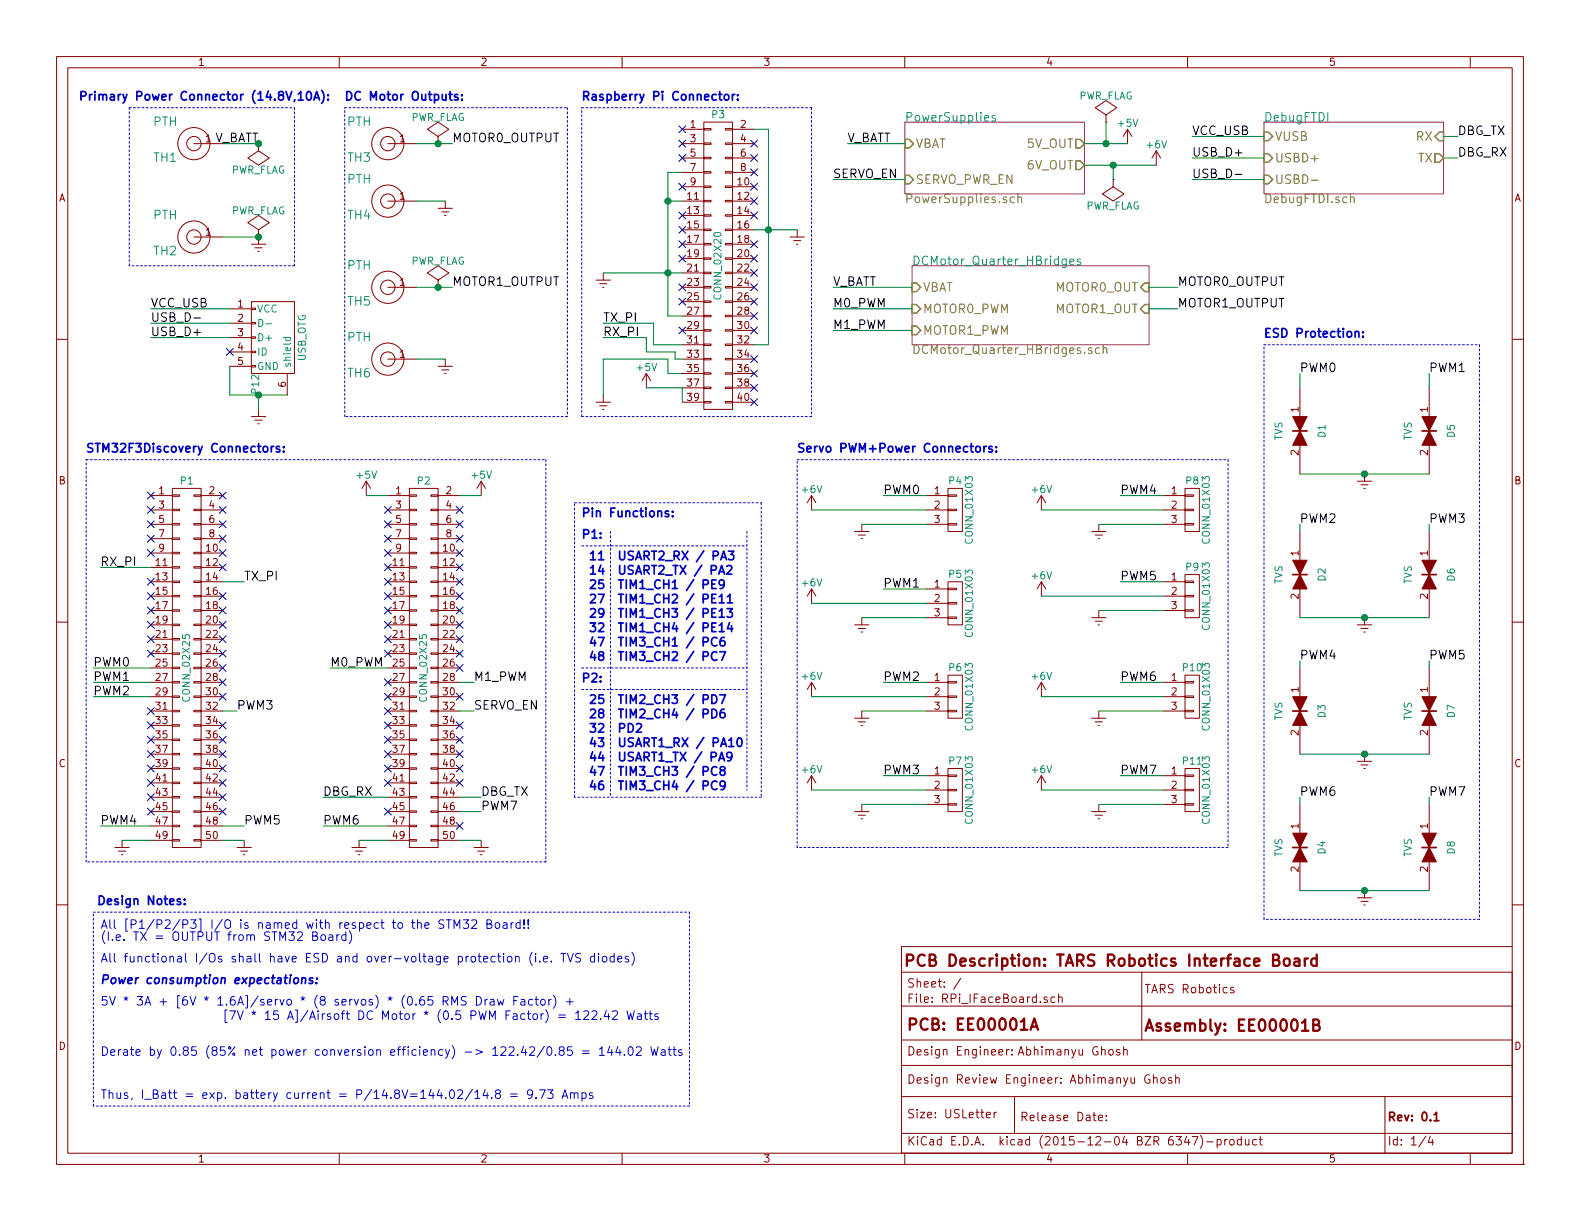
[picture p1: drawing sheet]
<svg xmlns="http://www.w3.org/2000/svg" width="279mm" height="216mm" viewBox="0 0 279 216" stroke-linecap="round" stroke-linejoin="round" font-family="sans-serif">
<defs><g id="words">
<g font-size="2.8" fill="#840000">
<text x="159.9" y="170.9">PCB Description: TARS Robotics Interface Board</text>
<text x="160.4" y="182.2">PCB: EE00001A</text>
<text x="202.4" y="182.4">Assembly: EE00001B</text>
</g>
<g font-size="2.1" fill="#0000c2">
<text x="14" y="17.8">Primary Power Connector (14.8V,10A):</text>
<text x="61" y="17.8">DC Motor Outputs:</text>
<text x="102.9" y="17.8">Raspberry Pi Connector:</text>
<text x="223.5" y="59.7">ESD Protection:</text>
<text x="15.2" y="80">STM32F3Discovery Connectors:</text>
<text x="141" y="80">Servo PWM+Power Connectors:</text>
<text x="102.9" y="91.4">Pin Functions:</text>
<text x="102.9" y="95.2">P1:</text>
<text x="104.1" y="99.1">11</text>
<text x="104.1" y="101.6">14</text>
<text x="109.2" y="99.1">USART2_RX / PA3</text>
<text x="109.2" y="101.6">USART2_TX / PA2</text>
<text x="104.1" y="104.1">25</text>
<text x="104.1" y="106.7">27</text>
<text x="109.2" y="104.1">TIM1_CH1 / PE9</text>
<text x="109.2" y="106.7">TIM1_CH2 / PE11</text>
<text x="104.1" y="109.2">29</text>
<text x="104.1" y="111.8">32</text>
<text x="109.2" y="109.2">TIM1_CH3 / PE13</text>
<text x="109.2" y="111.8">TIM1_CH4 / PE14</text>
<text x="104.1" y="114.3">47</text>
<text x="104.1" y="116.8">48</text>
<text x="109.2" y="114.3">TIM3_CH1 / PC6</text>
<text x="109.2" y="116.8">TIM3_CH2 / PC7</text>
<text x="102.9" y="120.6">P2:</text>
<text x="104.1" y="124.5">25</text>
<text x="109.2" y="124.5">TIM2_CH3 / PD7</text>
<text x="104.1" y="127">28</text>
<text x="104.1" y="129.5">32</text>
<text x="109.2" y="127">TIM2_CH4 / PD6</text>
<text x="109.2" y="129.5">PD2</text>
<text x="104.1" y="137.2">47</text>
<text x="104.1" y="132.1">43</text>
<text x="104.1" y="134.6">44</text>
<text x="109.2" y="137.2">TIM3_CH3 / PC8</text>
<text x="109.2" y="132.1">USART1_RX / PA10</text>
<text x="109.2" y="134.6">USART1_TX / PA9</text>
<text x="104.1" y="139.7">46</text>
<text x="109.2" y="139.7">TIM3_CH4 / PC9</text>
<text x="18.7" y="160">Design Notes:</text>
<text x="17.8" y="164.2">All [P1/P2/P3] I/O is named with respect to the STM32 Board!!</text>
<text x="17.8" y="166.4">(I.e. TX = OUTPUT from STM32 Board)</text>
<text x="17.8" y="170.2">All functional I/Os shall have ESD and over-voltage protection (i.e. TVS diodes)</text>
<text x="17.8" y="174">Power consumption expectations:</text>
<text x="17.8" y="177.8">5V * 3A + [6V * 1.6A]/servo * (8 servos) * (0.65 RMS Draw Factor) +</text>
<text x="39.4" y="180.3">[7V * 15 A]/Airsoft DC Motor * (0.5 PWM Factor) = 122.42 Watts</text>
<text x="17.8" y="186.7">Derate by 0.85 (85% net power conversion efficiency) -&gt; 122.42/0.85 = 144.02 Watts</text>
<text x="17.8" y="194.3">Thus, I_Batt = exp. battery current = P/14.8V=144.02/14.8 = 9.73 Amps</text>
</g>
<g font-size="2.1" fill="#008484">
<text x="27.1" y="22.3">PTH</text>
<text x="61.4" y="22.3">PTH</text>
<text x="160" y="21.5">PowerSupplies</text>
<text x="223.5" y="21.5">DebugFTDI</text>
<text x="27.2" y="28.6">TH1</text>
<text x="61.5" y="28.6">TH3</text>
<text x="61.4" y="32.4">PTH</text>
<text x="27.1" y="38.8">PTH</text>
<text x="61.5" y="38.8">TH4</text>
<text x="27.2" y="45.1">TH2</text>
<text x="61.4" y="47.7">PTH</text>
<text x="161.3" y="46.9">DCMotor_Quarter_HBridges</text>
<text x="61.5" y="54">TH5</text>
<text x="61.4" y="60.4">PTH</text>
<text x="61.5" y="66.7">TH6</text>
</g>
<g font-size="2.1">
<text x="210.8" y="23.9">VCC_USB</text>
<text x="257.8" y="23.9">DBG_TX</text>
<text x="80" y="25.1">MOTOR0_OUTPUT</text>
<text x="149.9" y="25.1">V_BATT</text>
<text x="210.8" y="27.7">USB_D+</text>
<text x="257.8" y="27.7">DBG_RX</text>
<text x="147.3" y="31.5">SERVO_EN</text>
<text x="210.8" y="31.5">USB_D-</text>
<text x="80" y="50.5">MOTOR1_OUTPUT</text>
<text x="147.3" y="50.5">V_BATT</text>
<text x="208.3" y="50.5">MOTOR0_OUTPUT</text>
<text x="26.7" y="54.4">VCC_USB</text>
<text x="26.7" y="59.4">USB_D+</text>
<text x="26.7" y="56.9">USB_D-</text>
<text x="106.7" y="59.4">RX_PI</text>
<text x="106.7" y="56.9">TX_PI</text>
<text x="147.3" y="54.4">M0_PWM</text>
<text x="147.3" y="58.2">M1_PWM</text>
<text x="208.3" y="54.4">MOTOR1_OUTPUT</text>
<text x="229.9" y="65.8">PWM0</text>
<text x="252.7" y="65.8">PWM1</text>
<text x="156.2" y="87.4">PWM0</text>
<text x="198.1" y="87.4">PWM4</text>
<text x="229.9" y="92.5">PWM2</text>
<text x="252.7" y="92.5">PWM3</text>
<text x="17.8" y="100.1">RX_PI</text>
<text x="43.2" y="102.6">TX_PI</text>
<text x="156.2" y="103.9">PWM1</text>
<text x="198.1" y="102.6">PWM5</text>
<text x="16.5" y="117.9">PWM0</text>
<text x="58.4" y="117.9">M0_PWM</text>
<text x="229.9" y="116.6">PWM4</text>
<text x="252.7" y="116.6">PWM5</text>
<text x="16.5" y="120.4">PWM1</text>
<text x="16.5" y="122.9">PWM2</text>
<text x="41.9" y="125.5">PWM3</text>
<text x="83.8" y="125.5">SERVO_EN</text>
<text x="83.8" y="120.4">M1_PWM</text>
<text x="156.2" y="120.4">PWM2</text>
<text x="198.1" y="120.4">PWM6</text>
<text x="156.2" y="136.9">PWM3</text>
<text x="198.1" y="136.9">PWM7</text>
<text x="57.1" y="140.7">DBG_RX</text>
<text x="85.1" y="143.3">PWM7</text>
<text x="85.1" y="140.7">DBG_TX</text>
<text x="229.9" y="140.7">PWM6</text>
<text x="252.7" y="140.7">PWM7</text>
<text x="17.8" y="145.8">PWM4</text>
<text x="43.2" y="145.8">PWM5</text>
<text x="57.1" y="145.8">PWM6</text>
</g>
<g font-size="2.1" fill="#840000">
<text x="37.5" y="25.1">V_BATT</text>
<text x="160.4" y="177.3">File: RPi_IFaceBoard.sch</text>
<text x="160.4" y="174.6">Sheet: /</text>
<text x="202.4" y="175.6">TARS Robotics</text>
<text x="160.4" y="186.6">Design Engineer:</text>
<text x="160.4" y="191.6">Design Review Engineer: Abhimanyu Ghosh</text>
<text x="179.9" y="186.6">Abhimanyu Ghosh</text>
<text x="160.4" y="197.7">Size: USLetter</text>
<text x="160.4" y="202.5">KiCad E.D.A. kicad (2015-12-04 BZR 6347)-product</text>
<text x="180.4" y="198.2">Release Date:</text>
<text x="245.4" y="198.2">Rev: 0.1</text>
<text x="245.4" y="202.5">Id: 1/4</text>
</g>
<g font-size="2.1" fill="#848400">
<text x="162" y="26.2">VBAT</text>
<text x="181.6" y="26.2">5V_OUT</text>
<text x="181.6" y="30">6V_OUT</text>
<text x="225.5" y="24.9">VUSB</text>
<text x="225.5" y="28.7">USBD+</text>
<text x="250.4" y="24.9">RX</text>
<text x="250.6" y="28.7">TX</text>
<text x="160" y="35.9">PowerSupplies.sch</text>
<text x="162" y="32.5">SERVO_PWR_EN</text>
<text x="223.5" y="35.9">DebugFTDI.sch</text>
<text x="225.5" y="32.5">USBD-</text>
<text x="163.2" y="51.6">VBAT</text>
<text x="186.5" y="51.6">MOTOR0_OUT</text>
<text x="163.2" y="55.4">MOTOR0_PWM</text>
<text x="163.2" y="59.2">MOTOR1_PWM</text>
<text x="186.5" y="55.4">MOTOR1_OUT</text>
<text x="161.3" y="62.6">DCMotor_Quarter_HBridges.sch</text>
</g>
<g font-size="1.8" fill="#840000">
<text x="35" y="11.6">1</text>
<text x="85" y="11.6">2</text>
<text x="135" y="11.6">3</text>
<text x="185" y="11.6">4</text>
<text x="235" y="11.6">5</text>
<text x="122.1" y="22.6">1</text>
<text x="131" y="22.6">2</text>
<text x="36.3" y="25.1">1</text>
<text x="70.6" y="25.1">1</text>
<text x="122.1" y="25.1">3</text>
<text x="122.1" y="27.7">5</text>
<text x="131" y="25.1">4</text>
<text x="131" y="27.7">6</text>
<text x="10.4" y="35.6">A</text>
<text x="70.6" y="35.3">1</text>
<text x="121.6" y="35.3">11</text>
<text x="122.1" y="30.2">7</text>
<text x="122.1" y="32.8">9</text>
<text x="130.5" y="32.8">10</text>
<text x="130.5" y="35.3">12</text>
<text x="131" y="30.2">8</text>
<text x="267.8" y="35.6">A</text>
<text x="36.3" y="41.7">1</text>
<text x="121.6" y="37.8">13</text>
<text x="121.6" y="40.4">15</text>
<text x="130.5" y="37.8">14</text>
<text x="130.5" y="40.4">16</text>
<text x="121.6" y="42.9">17</text>
<text x="121.6" y="45.5">19</text>
<text x="130.5" y="45.5">20</text>
<text x="130.5" y="42.9">18</text>
<text x="70.6" y="50.5">1</text>
<text x="121.6" y="48">21</text>
<text x="121.6" y="50.5">23</text>
<text x="121.6" y="53.1">25</text>
<text x="130.5" y="48">22</text>
<text x="130.5" y="50.5">24</text>
<text x="130.5" y="53.1">26</text>
<text x="42.1" y="54.4">1</text>
<text x="42.1" y="56.9">2</text>
<text x="42.1" y="59.4">3</text>
<text x="121.6" y="55.6">27</text>
<text x="121.6" y="58.2">29</text>
<text x="130.5" y="58.2">30</text>
<text x="130.5" y="55.6">28</text>
<text x="42.1" y="62">4</text>
<text x="42.1" y="64.5">5</text>
<text x="70.6" y="63.2">1</text>
<text x="121.6" y="60.7">31</text>
<text x="121.6" y="63.2">33</text>
<text x="121.6" y="65.8">35</text>
<text x="130.5" y="60.7">32</text>
<text x="130.5" y="63.2">34</text>
<text x="130.5" y="65.8">36</text>
<text x="50.5" y="68.4" transform="rotate(-90 50.5 68.4)">6</text>
<text x="121.6" y="68.3">37</text>
<text x="121.6" y="70.9">39</text>
<text x="130.5" y="70.9">40</text>
<text x="130.5" y="68.3">38</text>
<text x="229.6" y="72.9" transform="rotate(-90 229.6 72.9)">1</text>
<text x="252.5" y="72.9" transform="rotate(-90 252.5 72.9)">1</text>
<text x="229.6" y="80.5" transform="rotate(-90 229.6 80.5)">2</text>
<text x="252.5" y="80.5" transform="rotate(-90 252.5 80.5)">2</text>
<text x="10.4" y="85.6">B</text>
<text x="28.1" y="87.4">1</text>
<text x="28.1" y="89.9">3</text>
<text x="37" y="87.4">2</text>
<text x="37" y="89.9">4</text>
<text x="70" y="87.4">1</text>
<text x="70" y="89.9">3</text>
<text x="78.9" y="87.4">2</text>
<text x="78.9" y="89.9">4</text>
<text x="165.3" y="87.4">1</text>
<text x="165.3" y="89.9">2</text>
<text x="207.2" y="87.4">1</text>
<text x="207.2" y="89.9">2</text>
<text x="267.8" y="85.6">B</text>
<text x="28.1" y="92.5">5</text>
<text x="28.1" y="95">7</text>
<text x="37" y="92.5">6</text>
<text x="37" y="95">8</text>
<text x="70" y="92.5">5</text>
<text x="70" y="95">7</text>
<text x="78.9" y="92.5">6</text>
<text x="78.9" y="95">8</text>
<text x="165.3" y="92.5">3</text>
<text x="207.2" y="92.5">3</text>
<text x="27.6" y="100.1">11</text>
<text x="28.1" y="97.5">9</text>
<text x="36.5" y="97.5">10</text>
<text x="36.5" y="100.1">12</text>
<text x="69.5" y="100.1">11</text>
<text x="70" y="97.5">9</text>
<text x="78.4" y="97.5">10</text>
<text x="78.4" y="100.1">12</text>
<text x="229.6" y="98.3" transform="rotate(-90 229.6 98.3)">1</text>
<text x="252.5" y="98.3" transform="rotate(-90 252.5 98.3)">1</text>
<text x="27.6" y="102.6">13</text>
<text x="27.6" y="105.2">15</text>
<text x="27.6" y="107.7">17</text>
<text x="36.5" y="102.6">14</text>
<text x="36.5" y="105.2">16</text>
<text x="36.5" y="107.7">18</text>
<text x="69.5" y="102.6">13</text>
<text x="69.5" y="105.2">15</text>
<text x="69.5" y="107.7">17</text>
<text x="78.4" y="102.6">14</text>
<text x="78.4" y="105.2">16</text>
<text x="78.4" y="107.7">18</text>
<text x="165.3" y="103.9">1</text>
<text x="165.3" y="106.4">2</text>
<text x="207.2" y="102.6">1</text>
<text x="207.2" y="105.2">2</text>
<text x="207.2" y="107.7">3</text>
<text x="229.6" y="105.9" transform="rotate(-90 229.6 105.9)">2</text>
<text x="252.5" y="105.9" transform="rotate(-90 252.5 105.9)">2</text>
<text x="27.6" y="112.8">21</text>
<text x="27.6" y="110.2">19</text>
<text x="36.5" y="110.2">20</text>
<text x="36.5" y="112.8">22</text>
<text x="69.5" y="112.8">21</text>
<text x="69.5" y="110.2">19</text>
<text x="78.4" y="110.2">20</text>
<text x="78.4" y="112.8">22</text>
<text x="165.3" y="109">3</text>
<text x="27.6" y="115.3">23</text>
<text x="27.6" y="117.9">25</text>
<text x="36.5" y="115.3">24</text>
<text x="36.5" y="117.9">26</text>
<text x="69.5" y="115.3">23</text>
<text x="69.5" y="117.9">25</text>
<text x="78.4" y="115.3">24</text>
<text x="78.4" y="117.9">26</text>
<text x="27.6" y="125.5">31</text>
<text x="27.6" y="120.4">27</text>
<text x="27.6" y="122.9">29</text>
<text x="36.5" y="122.9">30</text>
<text x="36.5" y="125.5">32</text>
<text x="36.5" y="120.4">28</text>
<text x="69.5" y="125.5">31</text>
<text x="69.5" y="120.4">27</text>
<text x="69.5" y="122.9">29</text>
<text x="78.4" y="122.9">30</text>
<text x="78.4" y="125.5">32</text>
<text x="78.4" y="120.4">28</text>
<text x="165.3" y="120.4">1</text>
<text x="165.3" y="122.9">2</text>
<text x="165.3" y="125.5">3</text>
<text x="207.2" y="120.4">1</text>
<text x="207.2" y="122.9">2</text>
<text x="207.2" y="125.5">3</text>
<text x="229.6" y="122.4" transform="rotate(-90 229.6 122.4)">1</text>
<text x="252.5" y="122.4" transform="rotate(-90 252.5 122.4)">1</text>
<text x="27.6" y="128">33</text>
<text x="27.6" y="130.6">35</text>
<text x="36.5" y="128">34</text>
<text x="36.5" y="130.6">36</text>
<text x="69.5" y="128">33</text>
<text x="69.5" y="130.6">35</text>
<text x="78.4" y="128">34</text>
<text x="78.4" y="130.6">36</text>
<text x="229.6" y="130" transform="rotate(-90 229.6 130)">2</text>
<text x="252.5" y="130" transform="rotate(-90 252.5 130)">2</text>
<text x="10.4" y="135.6">C</text>
<text x="27.6" y="133.1">37</text>
<text x="27.6" y="135.6">39</text>
<text x="36.5" y="135.6">40</text>
<text x="36.5" y="133.1">38</text>
<text x="69.5" y="133.1">37</text>
<text x="69.5" y="135.6">39</text>
<text x="78.4" y="135.6">40</text>
<text x="78.4" y="133.1">38</text>
<text x="165.3" y="136.9">1</text>
<text x="207.2" y="136.9">1</text>
<text x="267.8" y="135.6">C</text>
<text x="27.6" y="138.2">41</text>
<text x="27.6" y="140.7">43</text>
<text x="27.6" y="143.3">45</text>
<text x="36.5" y="138.2">42</text>
<text x="36.5" y="140.7">44</text>
<text x="36.5" y="143.3">46</text>
<text x="69.5" y="138.2">41</text>
<text x="69.5" y="140.7">43</text>
<text x="69.5" y="143.3">45</text>
<text x="78.4" y="138.2">42</text>
<text x="78.4" y="140.7">44</text>
<text x="78.4" y="143.3">46</text>
<text x="165.3" y="139.4">2</text>
<text x="165.3" y="142">3</text>
<text x="207.2" y="139.4">2</text>
<text x="207.2" y="142">3</text>
<text x="27.6" y="145.8">47</text>
<text x="27.6" y="148.3">49</text>
<text x="36.5" y="148.3">50</text>
<text x="36.5" y="145.8">48</text>
<text x="69.5" y="145.8">47</text>
<text x="69.5" y="148.3">49</text>
<text x="78.4" y="148.3">50</text>
<text x="78.4" y="145.8">48</text>
<text x="229.6" y="146.5" transform="rotate(-90 229.6 146.5)">1</text>
<text x="252.5" y="146.5" transform="rotate(-90 252.5 146.5)">1</text>
<text x="229.6" y="154.2" transform="rotate(-90 229.6 154.2)">2</text>
<text x="252.5" y="154.2" transform="rotate(-90 252.5 154.2)">2</text>
<text x="10.4" y="185.6">D</text>
<text x="267.8" y="185.6">D</text>
<text x="35" y="205.5">1</text>
<text x="85" y="205.5">2</text>
<text x="135" y="205.5">3</text>
<text x="185" y="205.5">4</text>
<text x="235" y="205.5">5</text>
</g>
<g font-size="1.8" fill="#008484">
<text x="190.6" y="17.6">PWR_FLAG</text>
<text x="72.5" y="21.4">PWR_FLAG</text>
<text x="125.9" y="20.9">P3</text>
<text x="197.8" y="22.4">+5V</text>
<text x="202.9" y="26.2">+6V</text>
<text x="40.7" y="30.7">PWR_FLAG</text>
<text x="40.8" y="37.9">PWR_FLAG</text>
<text x="191.9" y="37">PWR_FLAG</text>
<text x="72.5" y="46.8">PWR_FLAG</text>
<text x="127.6" y="52.6" transform="rotate(-90 127.6 52.6)">CONN_02X20</text>
<text x="45.5" y="55.2">VCC</text>
<text x="45.5" y="60.3">D+</text>
<text x="45.5" y="62.9">ID</text>
<text x="45.5" y="65.4">GND</text>
<text x="51.4" y="65" transform="rotate(-90 51.4 65)">shield</text>
<text x="54.1" y="64" transform="rotate(-90 54.1 64)">USB_OTG</text>
<text x="112.7" y="65.6">+5V</text>
<text x="45.8" y="69.5" transform="rotate(-90 45.8 69.5)">P12</text>
<text x="226.8" y="77.9" transform="rotate(-90 226.8 77.9)">TVS</text>
<text x="234.4" y="77.3" transform="rotate(-90 234.4 77.3)">D1</text>
<text x="249.6" y="77.9" transform="rotate(-90 249.6 77.9)">TVS</text>
<text x="257.3" y="77.3" transform="rotate(-90 257.3 77.3)">D5</text>
<text x="32" y="85.6">P1</text>
<text x="63.2" y="84.6">+5V</text>
<text x="73.9" y="85.6">P2</text>
<text x="83.5" y="84.6">+5V</text>
<text x="141.9" y="87.2">+6V</text>
<text x="167.8" y="85.6">P4</text>
<text x="182.5" y="87.2">+6V</text>
<text x="209.8" y="85.6">P8</text>
<text x="172" y="95.8" transform="rotate(-90 172 95.8)">CONN_01X03</text>
<text x="213.9" y="95.8" transform="rotate(-90 213.9 95.8)">CONN_01X03</text>
<text x="209.8" y="100.9">P9</text>
<text x="141.9" y="103.7">+6V</text>
<text x="167.8" y="102.2">P5</text>
<text x="182.5" y="102.4">+6V</text>
<text x="226.8" y="103.3" transform="rotate(-90 226.8 103.3)">TVS</text>
<text x="234.4" y="102.7" transform="rotate(-90 234.4 102.7)">D2</text>
<text x="249.6" y="103.3" transform="rotate(-90 249.6 103.3)">TVS</text>
<text x="257.3" y="102.7" transform="rotate(-90 257.3 102.7)">D6</text>
<text x="172" y="112.3" transform="rotate(-90 172 112.3)">CONN_01X03</text>
<text x="213.9" y="111" transform="rotate(-90 213.9 111)">CONN_01X03</text>
<text x="167.8" y="118.7">P6</text>
<text x="209.2" y="118.7">P10</text>
<text x="33.6" y="123.7" transform="rotate(-90 33.6 123.7)">CONN_02X25</text>
<text x="75.5" y="123.7" transform="rotate(-90 75.5 123.7)">CONN_02X25</text>
<text x="141.9" y="120.2">+6V</text>
<text x="182.5" y="120.2">+6V</text>
<text x="172" y="128.8" transform="rotate(-90 172 128.8)">CONN_01X03</text>
<text x="213.9" y="128.8" transform="rotate(-90 213.9 128.8)">CONN_01X03</text>
<text x="226.8" y="127.4" transform="rotate(-90 226.8 127.4)">TVS</text>
<text x="234.4" y="126.8" transform="rotate(-90 234.4 126.8)">D3</text>
<text x="249.6" y="127.4" transform="rotate(-90 249.6 127.4)">TVS</text>
<text x="257.3" y="126.8" transform="rotate(-90 257.3 126.8)">D7</text>
<text x="141.9" y="136.7">+6V</text>
<text x="167.8" y="135.2">P7</text>
<text x="182.5" y="136.7">+6V</text>
<text x="209.2" y="135.2">P11</text>
<text x="172" y="145.3" transform="rotate(-90 172 145.3)">CONN_01X03</text>
<text x="213.9" y="145.3" transform="rotate(-90 213.9 145.3)">CONN_01X03</text>
<text x="226.8" y="151.6" transform="rotate(-90 226.8 151.6)">TVS</text>
<text x="234.4" y="151" transform="rotate(-90 234.4 151)">D4</text>
<text x="249.6" y="151.6" transform="rotate(-90 249.6 151.6)">TVS</text>
<text x="257.3" y="151" transform="rotate(-90 257.3 151)">D8</text>
</g>
</g></defs>
<g fill="none" stroke="#840000" stroke-width=".18">
<path d="M10 10h259.4v195.9h-259.4zM12 12h255.4v191.9h-255.4zM60 10v2M110 10v2M160 10v2M210 10v2M260 10v2M34.3 25.4h5.1M45.7 25.4v1.3l1.9 1.2-1.9 1.3-1.9-1.3 1.9-1.2M68.6 25.4h5.1M68.6 35.6h5.1M77.5 25.4h.1"/>
<path d="M77.5 24.1l1.9-1.2-1.9-1.3-1.9 1.3 1.9 1.2v1.3M77.5 36.8h2.5M78.1 37.5h1.3M78.6 38.1h.3M78.7 35.6v1.2M120.6 22.9h3.9M120.6 25.4h3.9M120.6 27.9h3.9M120.6 30.5h3.9M120.6 33h3.9M120.6 35.6h3.9M120.6 38.1h3.9"/>
<path d="M124.5 38h1.2v.2h-1.2zM124.5 35.4h1.2v.3h-1.2zM124.5 32.9h1.2v.2h-1.2zM124.5 30.4h1.2v.2h-1.2zM124.5 27.8h1.2v.3h-1.2zM124.5 25.3h1.2v.2h-1.2zM124.5 22.7h1.2v.3h-1.2zM124.5 21.6h5v50.8h-5zM128.3 38h1.2v.2h-1.2zM128.3 35.4h1.2v.3h-1.2zM128.3 32.9h1.2v.2h-1.2zM128.3 30.4h1.2v.2h-1.2z"/>
<path d="M128.3 27.8h1.2v.3h-1.2zM128.3 25.3h1.2v.2h-1.2zM128.3 22.7h1.2v.3h-1.2zM129.5 22.9h3.8M129.5 25.4h3.8M129.5 27.9h3.8M129.5 30.5h3.8M129.5 33h3.8M129.5 35.6h3.8M129.5 38.1h3.8M195.6 21.6h.1M195.6 20.3l1.9-1.2-1.9-1.3-1.9 1.3 1.9 1.2v1.3"/>
<path d="M196.8 31.8h.1M196.8 31.8v1.2l2 1.3-2 1.3-1.9-1.3 1.9-1.3M199.4 22.9l-.8 1.2M199.4 22.9v2.5M199.4 22.9l.8 1.2M204.5 26.7l-.8 1.2M204.5 26.7v2.5M204.5 26.7l.7 1.2M10 60h2M34.3 41.9h5.1M40.6 54.6h3.8M40.6 57.2h3.8"/>
<path d="M40.6 59.7h3.8M44.4 53.3h7.7v12.7h-7.7zM44.4 54.5h.8v.2h-.8zM44.4 57h.8v.3h-.8zM44.4 59.6h.8v.2h-.8zM44.4 43.2h2.6M45.1 43.8h1.3M45.6 44.5h.2M45.7 41.9h.1M45.7 40.6l1.9-1.2-1.9-1.3-1.9 1.3 1.9 1.2v1.3M45.7 41.9v1.3M68.6 50.8h5.1"/>
<path d="M77.5 50.8h.1M77.5 49.5l1.9-1.2-1.9-1.3-1.9 1.3 1.9 1.2v1.3M105.4 49.5h2.5M106 50.2h1.3M106.6 50.8h.2M106.7 48.3v1.2M120.6 45.7h3.9M120.6 58.4h3.9M120.6 48.3h3.9M120.6 50.8h3.9M120.6 40.6h3.9M120.6 53.3h3.9"/>
<path d="M120.6 43.2h3.9M120.6 55.9h3.9M124.5 58.3h1.2v.2h-1.2zM124.5 55.8h1.2v.2h-1.2zM124.5 53.2h1.2v.3h-1.2zM124.5 50.7h1.2v.2h-1.2zM124.5 48.1h1.2v.3h-1.2zM124.5 45.6h1.2v.2h-1.2zM124.5 43.1h1.2v.2h-1.2zM124.5 40.5h1.2v.3h-1.2zM128.3 58.3h1.2v.2h-1.2zM128.3 55.8h1.2v.2h-1.2z"/>
<path d="M128.3 53.2h1.2v.3h-1.2zM128.3 50.7h1.2v.2h-1.2zM128.3 48.1h1.2v.3h-1.2zM128.3 45.6h1.2v.2h-1.2zM128.3 43.1h1.2v.2h-1.2zM128.3 40.5h1.2v.3h-1.2zM129.5 45.7h3.8M129.5 58.4h3.8M129.5 48.3h3.8M129.5 50.8h3.8M129.5 40.6h3.8M129.5 53.3h3.8"/>
<path d="M129.5 43.2h3.8M129.5 55.9h3.8M139.7 41.9h2.5M140.3 42.5h1.3M140.8 43.2h.3M141 40.6v1.3M267.4 60h2M40.6 64.8h3.8M40.6 62.2h3.8M44.4 62.1h.8v.3h-.8zM44.4 64.6h.8v.3h-.8zM44.4 73.7h2.6"/>
<path d="M45.1 74.3h1.3M45.6 74.9h.2M45.7 72.4v1.3M50.8 66v3.9M68.6 63.5h5.1M77.5 64.8h2.5M78.1 65.4h1.3M78.6 66h.3M78.7 63.5v1.3M105.4 71.1h2.5M106 71.8h1.3M106.6 72.4h.2"/>
<path d="M106.7 69.9v1.2M114.3 66l-.8 1.3M114.3 66v2.6M114.3 66l.8 1.3M120.6 71.1h3.9M120.6 61h3.9M120.6 63.5h3.9M120.6 66h3.9M120.6 68.6h3.9M124.5 71h1.2v.2h-1.2zM124.5 68.5h1.2v.2h-1.2zM124.5 65.9h1.2v.3h-1.2z"/>
<path d="M124.5 63.4h1.2v.2h-1.2zM124.5 60.8h1.2v.3h-1.2zM128.3 71h1.2v.2h-1.2zM128.3 68.5h1.2v.2h-1.2zM128.3 65.9h1.2v.3h-1.2zM128.3 63.4h1.2v.2h-1.2zM128.3 60.8h1.2v.3h-1.2zM129.5 71.1h3.8M129.5 61h3.8M129.5 63.5h3.8M129.5 66h3.8M129.5 68.6h3.8"/>
<path d="M229.9 68.6v15.2M252.7 68.6v15.2M26.7 87.6h3.8M26.7 90.2h3.8M26.7 92.7h3.8M26.7 95.3h3.8M26.7 97.8h3.8M30.5 97.7h1.2v.2h-1.2zM30.5 95.1h1.2v.3h-1.2zM30.5 92.6h1.2v.2h-1.2zM30.5 90h1.2v.3h-1.2zM30.5 87.5h1.2v.3h-1.2z"/>
<path d="M30.5 86.4h5.1v63.5h-5.1zM34.3 97.7h1.3v.2h-1.3zM34.3 95.1h1.3v.3h-1.3zM34.3 92.6h1.3v.2h-1.3zM34.3 90h1.3v.3h-1.3zM34.3 87.5h1.3v.3h-1.3zM35.6 87.6h3.8M35.6 90.2h3.8M35.6 92.7h3.8M35.6 95.3h3.8M35.6 97.8h3.8M64.8 85.1l-.8 1.3"/>
<path d="M64.8 85.1v2.5M64.8 85.1l.7 1.3M68.6 87.6h3.8M68.6 90.2h3.8M68.6 92.7h3.8M68.6 95.3h3.8M68.6 97.8h3.8M72.4 97.7h1.3v.2h-1.3zM72.4 95.1h1.3v.3h-1.3zM72.4 92.6h1.3v.2h-1.3zM72.4 90h1.3v.3h-1.3zM72.4 87.5h1.3v.3h-1.3z"/>
<path d="M72.4 86.4h5.1v63.5h-5.1zM76.2 97.7h1.3v.2h-1.3zM76.2 95.1h1.3v.3h-1.3zM76.2 92.6h1.3v.2h-1.3zM76.2 90h1.3v.3h-1.3zM76.2 87.5h1.3v.3h-1.3zM77.5 87.6h3.8M77.5 90.2h3.8M77.5 92.7h3.8M77.5 95.3h3.8M77.5 97.8h3.8M85.1 85.1v2.5"/>
<path d="M85.1 85.1l-.8 1.3M85.1 85.1l.8 1.3M143.5 87.6l-.8 1.3M143.5 87.6v2.6M143.5 87.6l.8 1.3M151.1 94h2.6M151.8 94.6h1.2M152.3 95.3h.2M152.4 92.7v1.3M163.8 87.6h3.8M163.8 90.2h3.8M163.8 92.7h3.8"/>
<path d="M167.6 92.6h1.6v.2h-1.6zM167.6 90h1.6v.3h-1.6zM167.6 87.5h1.6v.3h-1.6zM167.6 86.4h2.6v7.6h-2.6zM184.1 87.6v2.6M184.1 87.6l-.7 1.3M184.1 87.6l.8 1.3M193 94h2.6M193.7 94.6h1.2M194.2 95.3h.2M194.3 92.7v1.3M205.7 87.6h3.8"/>
<path d="M205.7 90.2h3.8M205.7 92.7h3.8M209.5 92.6h1.6v.2h-1.6zM209.5 90h1.6v.3h-1.6zM209.5 87.5h1.6v.3h-1.6zM209.5 86.4h2.6v7.6h-2.6zM229.9 94v15.2M240 85.1h2.6M240.7 85.7h1.2M241.2 86.4h.2M241.3 83.8v1.3M252.7 94v15.2"/>
<path d="M10 110h2M26.7 110.5h3.8M26.7 100.3h3.8M26.7 113h3.8M26.7 102.9h3.8M26.7 115.6h3.8M26.7 105.4h3.8M26.7 118.1h3.8M26.7 108h3.8M30.5 118h1.2v.2h-1.2zM30.5 115.4h1.2v.3h-1.2zM30.5 112.9h1.2v.3h-1.2z"/>
<path d="M30.5 110.4h1.2v.2h-1.2zM30.5 107.8h1.2v.3h-1.2zM30.5 105.3h1.2v.2h-1.2zM30.5 102.7h1.2v.3h-1.2zM30.5 100.2h1.2v.3h-1.2zM34.3 118h1.3v.2h-1.3zM34.3 115.4h1.3v.3h-1.3zM34.3 112.9h1.3v.3h-1.3zM34.3 110.4h1.3v.2h-1.3zM34.3 107.8h1.3v.3h-1.3zM34.3 105.3h1.3v.2h-1.3zM34.3 102.7h1.3v.3h-1.3z"/>
<path d="M34.3 100.2h1.3v.3h-1.3zM35.6 110.5h3.8M35.6 100.3h3.8M35.6 113h3.8M35.6 102.9h3.8M35.6 115.6h3.8M35.6 105.4h3.8M35.6 118.1h3.8M35.6 108h3.8M68.6 110.5h3.8M68.6 100.3h3.8M68.6 113h3.8"/>
<path d="M68.6 102.9h3.8M68.6 115.6h3.8M68.6 105.4h3.8M68.6 118.1h3.8M68.6 108h3.8M72.4 118h1.3v.2h-1.3zM72.4 115.4h1.3v.3h-1.3zM72.4 112.9h1.3v.3h-1.3zM72.4 110.4h1.3v.2h-1.3zM72.4 107.8h1.3v.3h-1.3zM72.4 105.3h1.3v.2h-1.3zM72.4 102.7h1.3v.3h-1.3z"/>
<path d="M72.4 100.2h1.3v.3h-1.3zM76.2 118h1.3v.2h-1.3zM76.2 115.4h1.3v.3h-1.3zM76.2 112.9h1.3v.3h-1.3zM76.2 110.4h1.3v.2h-1.3zM76.2 107.8h1.3v.3h-1.3zM76.2 105.3h1.3v.2h-1.3zM76.2 102.7h1.3v.3h-1.3zM76.2 100.2h1.3v.3h-1.3zM77.5 110.5h3.8M77.5 100.3h3.8M77.5 113h3.8"/>
<path d="M77.5 102.9h3.8M77.5 115.6h3.8M77.5 105.4h3.8M77.5 118.1h3.8M77.5 108h3.8M143.5 104.1v2.6M143.5 104.1l-.8 1.3M143.5 104.1l.8 1.3M151.1 110.5h2.6M151.8 111.1h1.2M152.3 111.8h.2M152.4 109.2v1.3"/>
<path d="M163.8 104.1h3.8M163.8 106.7h3.8M163.8 109.2h3.8M167.6 119.4h2.6v7.6h-2.6zM167.6 109.1h1.6v.2h-1.6zM167.6 106.6h1.6v.2h-1.6zM167.6 104h1.6v.3h-1.6zM167.6 102.9h2.6v7.6h-2.6zM184.1 102.9v2.5M184.1 102.9l-.7 1.2M184.1 102.9l.8 1.2M193 109.2h2.6"/>
<path d="M193.7 109.9h1.2M194.2 110.5h.2M194.3 108v1.2M205.7 102.9h3.8M205.7 105.4h3.8M205.7 108h3.8M209.5 107.8h1.6v.3h-1.6zM209.5 105.3h1.6v.2h-1.6zM209.5 102.7h1.6v.3h-1.6zM209.5 101.6h2.6v7.6h-2.6zM209.5 119.4h2.6v7.6h-2.6zM229.9 118.1v15.3"/>
<path d="M240 110.5h2.6M240.7 111.1h1.2M241.2 111.8h.2M241.3 109.2v1.3M252.7 118.1v15.3M267.4 110h2M26.7 123.2h3.8M26.7 135.9h3.8M26.7 125.7h3.8M26.7 138.4h3.8M26.7 128.3h3.8M26.7 130.8h3.8"/>
<path d="M26.7 120.7h3.8M26.7 133.4h3.8M30.5 138.3h1.2v.3h-1.2zM30.5 135.8h1.2v.2h-1.2zM30.5 133.2h1.2v.3h-1.2zM30.5 130.7h1.2v.2h-1.2zM30.5 128.1h1.2v.3h-1.2zM30.5 125.6h1.2v.3h-1.2zM30.5 123.1h1.2v.2h-1.2zM30.5 120.5h1.2v.3h-1.2zM34.3 138.3h1.3v.3h-1.3zM34.3 135.8h1.3v.2h-1.3z"/>
<path d="M34.3 133.2h1.3v.3h-1.3zM34.3 130.7h1.3v.2h-1.3zM34.3 128.1h1.3v.3h-1.3zM34.3 125.6h1.3v.3h-1.3zM34.3 123.1h1.3v.2h-1.3zM34.3 120.5h1.3v.3h-1.3zM35.6 123.2h3.8M35.6 135.9h3.8M35.6 125.7h3.8M35.6 138.4h3.8M35.6 128.3h3.8M35.6 130.8h3.8"/>
<path d="M35.6 120.7h3.8M35.6 133.4h3.8M68.6 123.2h3.8M68.6 135.9h3.8M68.6 125.7h3.8M68.6 138.4h3.8M68.6 128.3h3.8M68.6 130.8h3.8M68.6 120.7h3.8M68.6 133.4h3.8M72.4 138.3h1.3v.3h-1.3zM72.4 135.8h1.3v.2h-1.3z"/>
<path d="M72.4 133.2h1.3v.3h-1.3zM72.4 130.7h1.3v.2h-1.3zM72.4 128.1h1.3v.3h-1.3zM72.4 125.6h1.3v.3h-1.3zM72.4 123.1h1.3v.2h-1.3zM72.4 120.5h1.3v.3h-1.3zM76.2 138.3h1.3v.3h-1.3zM76.2 135.8h1.3v.2h-1.3zM76.2 133.2h1.3v.3h-1.3zM76.2 130.7h1.3v.2h-1.3zM76.2 128.1h1.3v.3h-1.3zM76.2 125.6h1.3v.3h-1.3z"/>
<path d="M76.2 123.1h1.3v.2h-1.3zM76.2 120.5h1.3v.3h-1.3zM77.5 123.2h3.8M77.5 135.9h3.8M77.5 125.7h3.8M77.5 138.4h3.8M77.5 128.3h3.8M77.5 130.8h3.8M77.5 120.7h3.8M77.5 133.4h3.8M143.5 120.7v2.5M143.5 137.2v2.5"/>
<path d="M143.5 120.7l-.8 1.2M143.5 120.7l.8 1.2M143.5 137.2l-.8 1.2M143.5 137.2l.8 1.2M151.1 127h2.6M151.8 127.6h1.2M152.3 128.3h.2M152.4 125.7v1.3M163.8 123.2h3.8M163.8 125.7h3.8M163.8 120.7h3.8M163.8 137.2h3.8"/>
<path d="M163.8 139.7h3.8M167.6 125.6h1.6v.3h-1.6zM167.6 123.1h1.6v.2h-1.6zM167.6 120.5h1.6v.3h-1.6zM167.6 139.6h1.6v.2h-1.6zM167.6 137h1.6v.3h-1.6zM167.6 135.9h2.6v7.6h-2.6zM184.1 137.2l-.7 1.2M184.1 120.7v2.5M184.1 137.2v2.5M184.1 137.2l.8 1.2M184.1 120.7l-.7 1.2"/>
<path d="M184.1 120.7l.8 1.2M193 127h2.6M193.7 127.6h1.2M194.2 128.3h.2M194.3 125.7v1.3M205.7 123.2h3.8M205.7 125.7h3.8M205.7 120.7h3.8M205.7 137.2h3.8M205.7 139.7h3.8M209.5 125.6h1.6v.3h-1.6zM209.5 123.1h1.6v.2h-1.6z"/>
<path d="M209.5 120.5h1.6v.3h-1.6zM209.5 139.6h1.6v.2h-1.6zM209.5 137h1.6v.3h-1.6zM209.5 135.9h2.6v7.6h-2.6zM240 134.6h2.6M240.7 135.3h1.2M241.2 135.9h.2M241.3 133.4v1.2M10 160h2M20.3 149.9h2.6M21 150.5h1.2M21.5 151.1h.2"/>
<path d="M21.6 148.6v1.3M26.7 148.6h3.8M26.7 141h3.8M26.7 143.5h3.8M26.7 146.1h3.8M30.5 148.5h1.2v.2h-1.2zM30.5 145.9h1.2v.3h-1.2zM30.5 143.4h1.2v.2h-1.2zM30.5 140.8h1.2v.3h-1.2zM34.3 148.5h1.3v.2h-1.3zM34.3 145.9h1.3v.3h-1.3zM34.3 143.4h1.3v.2h-1.3z"/>
<path d="M34.3 140.8h1.3v.3h-1.3zM35.6 148.6h3.8M35.6 141h3.8M35.6 143.5h3.8M35.6 146.1h3.8M41.9 149.9h2.5M42.5 150.5h1.3M43.1 151.1h.2M43.2 148.6v1.3M62.2 149.9h2.6M62.9 150.5h1.2M63.4 151.1h.2"/>
<path d="M63.5 148.6v1.3M68.6 148.6h3.8M68.6 141h3.8M68.6 143.5h3.8M68.6 146.1h3.8M72.4 148.5h1.3v.2h-1.3zM72.4 145.9h1.3v.3h-1.3zM72.4 143.4h1.3v.2h-1.3zM72.4 140.8h1.3v.3h-1.3zM76.2 148.5h1.3v.2h-1.3zM76.2 145.9h1.3v.3h-1.3zM76.2 143.4h1.3v.2h-1.3z"/>
<path d="M76.2 140.8h1.3v.3h-1.3zM77.5 148.6h3.8M77.5 141h3.8M77.5 143.5h3.8M77.5 146.1h3.8M83.8 149.9h2.6M84.5 150.5h1.2M85 151.1h.2M85.1 148.6v1.3M151.1 143.5h2.6M151.8 144.1h1.2M152.3 144.8h.2"/>
<path d="M152.4 142.2v1.3M163.8 142.2h3.8M167.6 142.1h1.6v.3h-1.6zM193 143.5h2.6M193.7 144.1h1.2M194.2 144.8h.2M194.3 142.2v1.3M205.7 142.2h3.8M209.5 142.1h1.6v.3h-1.6zM229.9 142.2v15.3M240 158.8h2.6M240.7 159.4h1.2"/>
<path d="M241.3 157.5v1.3M252.7 142.2v15.3M267.4 160h2M159.4 171.9h108v32h-108zM159.4 177.9h108M169.9 173l-1.3 1.9M185.2 176.4a.37 .37 0 0 0-.6 .1l.1 .2 .5 .1 .1 .2-.3 .3-.4-.1M186.5 176.4l-.4-.1-.3 .3 .1 .5 .2 .2 .4-.1M187.2 176.4l.2-.1 .4 .1v.9M187.2 175.8v1.5M201.9 171.9v12M218.2 174.7a.37 .37 0 0 0-.6 .1l.1 .2 .5 .1v.2l-.2 .3-.4-.1"/>
<path d="M241.2 160h.2M267.4 167.4h-108v4.5M159.4 193.9h108M159.4 183.9h108M159.4 188.4h108M174.4 197.2l.7-.2v-.3h-.4l-.3 .2 .1 .7h.6M175.8 196.7v1M176.2 196.7l-.4 .3M176.6 186.1l.7-.2v-.3h-.4l-.3 .2 .1 .7h.6M178 185.6v1M178.4 185.6l-.4 .3M178.9 186.4v.2"/>
<path d="M178.9 185.6v.2M179.4 193.9v6.5M194.3 197.7l.7-.2-.1-.2-.4-.1-.2 .2v.7h.6M195.6 198v.2M195.6 197.3v.1M198 185.6a.37 .37 0 0 0-.6 .2l.1 .2 .5 .1 .1 .2-.3 .3-.4-.1M198.7 185.7l.2-.1h.4v1M198.7 185.1v1.5M203.3 190.1a.73 .73 0 0 0-.9 .5 .73 .73 0 0 0 .5 .9l.5-.1v-.5h-.3M204 190.7l.2-.1h.4v.9M204 190v1.5M205.3 190.7l.2-.1 .5 .1v.6l-.1 .2h-.4l-.2-.1z"/>
<path d="M207.2 190.6a.37 .37 0 0 0-.6 .2l.1 .2 .5 .1 .1 .2-.3 .2h-.4M207.9 190.7l.2-.1h.4v.9M207.9 190v1.5M244.9 193.9v10M60 203.9v2M110 203.9v2M159.4 200.4h108M160 203.9v2M209.8 200.9l-.3 1.1h.9M210 203.9v2M210.2 201.5v1M210.8 201h1l-.6 1.5"/>
<path d="M212.2 200.8a1.71 1.71 0 0 1 0 2.2M213.4 201.9h1.1M215.2 201.5h.5l.3 .3-.2 .6h-.6M215.2 201.5v1.5M216.6 201.5v1M217 201.5l-.4 .3M217.5 201.6l.2-.1 .5 .1v.6l-.1 .2-.4 .1-.2-.2zM219.5 201.5h-.4l-.3 .3 .1 .5 .2 .2 .4-.1M219.5 201v1.5M220.2 201.5l.1 .9 .3 .1 .3-.2M220.9 201.5v1M222.2 201.5h-.4l-.3 .3 .1 .5 .2 .2 .4-.1"/>
<path d="M222.7 201.5h.5M222.9 201v1.3l.3 .2M252.1 200.9l-1.2 1.9M252.9 200.9l-.3 1.1h.9M253.3 201.5v1M260 203.9v2M269.4 205.9h.1"/>
<circle cx="34.3" cy="25.4" r="2.84"/>
<circle cx="34.3" cy="25.4" r="1.27"/>
<circle cx="68.6" cy="35.6" r="2.84"/>
<circle cx="68.6" cy="25.4" r="2.84"/>
<circle cx="68.6" cy="25.4" r="1.27"/>
<circle cx="68.6" cy="35.6" r="1.27"/>
<circle cx="34.3" cy="41.9" r="2.84"/>
<circle cx="34.3" cy="41.9" r="1.27"/>
<circle cx="68.6" cy="50.8" r="2.84"/>
<circle cx="68.6" cy="50.8" r="1.27"/>
<circle cx="68.6" cy="63.5" r="2.84"/>
<circle cx="68.6" cy="63.5" r="1.27"/>
</g>
<path d="M228.6 76.2h2.5M251.5 76.2h2.5M228.6 101.6h2.5M251.5 101.6h2.5M228.6 125.7h2.5M251.5 125.7h2.5M228.6 149.9h2.5M251.5 149.9h2.5M253.6 197.1l.4-.4v1.5M253.6 198.2h.9" fill="none" stroke="#840000" stroke-width=".3"/>
<path d="M225.1 169.7l.9-.1a.49 .49 0 0 0 .2-.5 .49 .49 0 0 0-.4-.3h-.7v2h.8a.53 .53 0 0 0 .4-.6 .53 .53 0 0 0-.5-.5M227.1 169.6a.54 .54 0 0 1 1 .2v.6a.54 .54 0 0 1-.6 .4 .54 .54 0 0 1-.5-.4zM228.9 169.5h.8l.1 1.3M229.8 169.9l-.7 .1a.39 .39 0 0 0-.3 .4 .39 .39 0 0 0 .3 .4l.7-.1M230.7 169.5v1.3M231.3 169.5a.45 .45 0 0 0-.6 .3M232.8 169.5a.68 .68 0 0 0-.8 .1l-.1 .2 .1 .8 .3 .2 .5-.1M232.8 168.8v2M182.2 182.1l.7-2 .7 2M182.4 181.5h1M232.2 181.2l.9-.1a.49 .49 0 0 0 .2-.5 .49 .49 0 0 0-.4-.3h-.7v2h.8a.53 .53 0 0 0 .4-.6 .53 .53 0 0 0-.5-.5" fill="none" stroke="#840000" stroke-width=".41"/>
<g fill="none" stroke="#000084" stroke-width=".18">
<path d="M120 22.3l1.3 1.2M120 24.8l1.3 1.2M120 27.3l1.3 1.2M120 32.4l1.3 1.2M120 37.5l1.3 1.2M121.3 22.3l-1.3 1.2M121.3 24.8l-1.3 1.2M121.3 27.3l-1.3 1.2M121.3 32.4l-1.3 1.2M121.3 37.5l-1.3 1.2M132.7 37.5l1.3 1.2M132.7 35l1.3 1.2"/>
<path d="M132.7 32.4l1.3 1.2M132.7 29.9l1.3 1.2M132.7 27.3l1.3 1.2M132.7 24.8l1.3 1.2M134 24.8l-1.3 1.2M134 27.3l-1.3 1.2M134 29.9l-1.3 1.2M134 32.4l-1.3 1.2M134 37.5l-1.3 1.2M134 35l-1.3 1.2M120 40l1.3 1.2M120 42.6l1.3 1.2"/>
<path d="M120 45.1l1.3 1.2M120 50.2l1.3 1.2M120 52.7l1.3 1.2M120 57.8l1.3 1.2M121.3 40l-1.3 1.2M121.3 42.6l-1.3 1.2M121.3 45.1l-1.3 1.2M121.3 50.2l-1.3 1.2M121.3 52.7l-1.3 1.2M121.3 57.8l-1.3 1.2M132.7 45.1l1.3 1.2M132.7 52.7l1.3 1.2"/>
<path d="M132.7 55.3l1.3 1.2M132.7 57.8l1.3 1.2M132.7 50.2l1.3 1.2M132.7 47.7l1.3 1.2M132.7 42.6l1.3 1.2M134 45.1l-1.3 1.2M134 57.8l-1.3 1.2M134 55.3l-1.3 1.2M134 52.7l-1.3 1.2M134 50.2l-1.3 1.2M134 47.7l-1.3 1.2M134 42.6l-1.3 1.2"/>
<path d="M40 61.6l1.2 1.2M41.2 61.6l-1.2 1.2M132.7 62.9l1.3 1.2M132.7 70.5l1.3 1.2M132.7 68l1.3 1.2M132.7 65.4l1.3 1.2M134 70.5l-1.3 1.2M134 68l-1.3 1.2M134 65.4l-1.3 1.2M134 62.9l-1.3 1.2M26.1 92.1l1.2 1.2M26.1 94.6l1.2 1.3"/>
<path d="M26.1 97.2l1.2 1.2M26.1 87l1.2 1.2M26.1 89.6l1.2 1.2M27.3 92.1l-1.2 1.2M27.3 94.6l-1.2 1.3M27.3 97.2l-1.2 1.2M27.3 89.6l-1.2 1.2M27.3 87l-1.2 1.2M38.8 99.7l1.2 1.2M38.8 97.2l1.2 1.2M38.8 94.6l1.2 1.3M38.8 92.1l1.2 1.2"/>
<path d="M38.8 89.6l1.2 1.2M38.8 87l1.2 1.2M40 89.6l-1.2 1.2M40 92.1l-1.2 1.2M40 94.6l-1.2 1.3M40 97.2l-1.2 1.2M40 99.7l-1.2 1.2M40 87l-1.2 1.2M68 92.1l1.2 1.2M68 97.2l1.2 1.2M68 99.7l1.2 1.2M68 89.6l1.2 1.2"/>
<path d="M68 94.6l1.2 1.3M69.2 89.6l-1.2 1.2M69.2 92.1l-1.2 1.2M69.2 97.2l-1.2 1.2M69.2 99.7l-1.2 1.2M69.2 94.6l-1.2 1.3M80.7 89.6l1.2 1.2M80.7 97.2l1.2 1.2M80.7 99.7l1.2 1.2M80.7 94.6l1.2 1.3M80.7 92.1l1.2 1.2M81.9 92.1l-1.2 1.2"/>
<path d="M81.9 97.2l-1.2 1.2M81.9 99.7l-1.2 1.2M81.9 89.6l-1.2 1.2M81.9 94.6l-1.2 1.3M26.1 102.3l1.2 1.2M26.1 104.8l1.2 1.2M26.1 107.3l1.2 1.3M26.1 109.9l1.2 1.2M26.1 112.4l1.2 1.2M26.1 115l1.2 1.2M27.3 102.3l-1.2 1.2M27.3 104.8l-1.2 1.2"/>
<path d="M27.3 107.3l-1.2 1.3M27.3 109.9l-1.2 1.2M27.3 112.4l-1.2 1.2M27.3 115l-1.2 1.2M38.8 107.3l1.2 1.3M38.8 115l1.2 1.2M38.8 117.5l1.2 1.2M38.8 112.4l1.2 1.2M38.8 109.9l1.2 1.2M38.8 104.8l1.2 1.2M40 112.4l-1.2 1.2M40 115l-1.2 1.2"/>
<path d="M40 117.5l-1.2 1.2M40 109.9l-1.2 1.2M40 107.3l-1.2 1.3M40 104.8l-1.2 1.2M68 102.3l1.2 1.2M68 104.8l1.2 1.2M68 107.3l1.2 1.3M68 109.9l1.2 1.2M68 115l1.2 1.2M68 112.4l1.2 1.2M69.2 104.8l-1.2 1.2M69.2 109.9l-1.2 1.2"/>
<path d="M69.2 112.4l-1.2 1.2M69.2 102.3l-1.2 1.2M69.2 115l-1.2 1.2M69.2 107.3l-1.2 1.3M80.7 104.8l1.2 1.2M80.7 109.9l1.2 1.2M80.7 112.4l1.2 1.2M80.7 102.3l1.2 1.2M80.7 107.3l1.2 1.3M80.7 115l1.2 1.2M80.7 117.5l1.2 1.2M81.9 117.5l-1.2 1.2"/>
<path d="M81.9 107.3l-1.2 1.3M81.9 104.8l-1.2 1.2M81.9 102.3l-1.2 1.2M81.9 112.4l-1.2 1.2M81.9 115l-1.2 1.2M81.9 109.9l-1.2 1.2M26.1 125.1l1.2 1.2M26.1 127.7l1.2 1.2M26.1 130.2l1.2 1.2M26.1 132.7l1.2 1.3M26.1 137.8l1.2 1.2M26.1 135.3l1.2 1.2"/>
<path d="M27.3 125.1l-1.2 1.2M27.3 127.7l-1.2 1.2M27.3 130.2l-1.2 1.2M27.3 132.7l-1.2 1.3M27.3 137.8l-1.2 1.2M27.3 135.3l-1.2 1.2M38.8 122.6l1.2 1.2M38.8 137.8l1.2 1.2M38.8 135.3l1.2 1.2M38.8 130.2l1.2 1.2M38.8 127.7l1.2 1.2M38.8 120l1.2 1.3"/>
<path d="M38.8 132.7l1.2 1.3M40 120l-1.2 1.3M40 127.7l-1.2 1.2M40 130.2l-1.2 1.2M40 137.8l-1.2 1.2M40 135.3l-1.2 1.2M40 122.6l-1.2 1.2M40 132.7l-1.2 1.3M68 120l1.2 1.3M68 122.6l1.2 1.2M68 125.1l1.2 1.2M68 127.7l1.2 1.2"/>
<path d="M68 130.2l1.2 1.2M68 132.7l1.2 1.3M68 135.3l1.2 1.2M68 137.8l1.2 1.2M69.2 132.7l-1.2 1.3M69.2 130.2l-1.2 1.2M69.2 120l-1.2 1.3M69.2 125.1l-1.2 1.2M69.2 127.7l-1.2 1.2M69.2 122.6l-1.2 1.2M69.2 135.3l-1.2 1.2M69.2 137.8l-1.2 1.2"/>
<path d="M80.7 127.7l1.2 1.2M80.7 135.3l1.2 1.2M80.7 122.6l1.2 1.2M80.7 130.2l1.2 1.2M80.7 132.7l1.2 1.3M80.7 137.8l1.2 1.2M81.9 122.6l-1.2 1.2M81.9 127.7l-1.2 1.2M81.9 130.2l-1.2 1.2M81.9 132.7l-1.2 1.3M81.9 135.3l-1.2 1.2M81.9 137.8l-1.2 1.2"/>
<path d="M26.1 140.4l1.2 1.2M26.1 142.9l1.2 1.2M27.3 140.4l-1.2 1.2M27.3 142.9l-1.2 1.2M38.8 140.4l1.2 1.2M38.8 142.9l1.2 1.2M40 142.9l-1.2 1.2M40 140.4l-1.2 1.2M68 142.9l1.2 1.2M69.2 142.9l-1.2 1.2M80.7 145.4l1.2 1.3M81.9 145.4l-1.2 1.3"/>
</g>
<g fill="none" stroke="#008400" stroke-width=".18">
<path d="M39.4 25.4h6.3M73.7 25.4h6.3M73.7 35.6h5M118.1 35.6h2.5M120.6 30.5h-2.5v25.4h2.5M133.3 22.9h2.6v38.1h-2.6M147.3 31.8h12.7M149.9 25.4h10.1M191.8 25.4h7.6M191.8 29.2h12.7M195.6 21.6v3.8M196.8 29.2v2.6"/>
<path d="M210.8 31.8h12.7M210.8 27.9h12.7M210.8 24.1h12.7M255.3 27.9h2.5M255.3 24.1h2.5M26.7 59.7h13.9M26.7 57.2h13.9M26.7 54.6h13.9M39.4 41.9h6.3M73.7 50.8h6.3M106.7 59.7h7.6v2.5h5.1v1.3h1.2M106.7 57.2h8.9v3.8h5"/>
<path d="M106.7 48.3h13.9M133.3 40.6h7.7M147.3 50.8h14M147.3 54.6h14M147.3 58.4h14M203.2 50.8h5.1M203.2 54.6h5.1M40.6 64.8v5.1h10.2M45.7 69.9v2.5M73.7 63.5h5M114.3 68.6h6.3v2.5M120.6 66h-2.5v-2.5h-11.4v6.4"/>
<path d="M229.9 66v2.6M252.7 66v2.6M64.8 87.6h3.8M81.3 87.6h3.8M143.5 90.2h20.3M152.4 92.7h11.4M156.2 87.6h7.6M184.1 90.2h21.6M194.3 92.7h11.4M198.1 87.6h7.6M229.9 83.8h22.8M229.9 92.7v1.3"/>
<path d="M252.7 92.7v1.3M16.5 118.1h10.2M17.8 100.3h8.9M39.4 102.9h3.8M58.4 118.1h10.2M143.5 106.7h20.3M152.4 109.2h11.4M156.2 104.1h7.6M184.1 105.4h21.6M194.3 108h11.4M198.1 102.9h7.6M229.9 109.2h22.8"/>
<path d="M229.9 116.8v1.3M252.7 116.8v1.3M16.5 123.2h10.2M16.5 120.7h10.2M39.4 125.7h2.5M81.3 120.7h2.5M81.3 125.7h2.5M143.5 139.7h20.3M143.5 123.2h20.3M152.4 125.7h11.4M156.2 137.2h7.6M156.2 120.7h7.6"/>
<path d="M184.1 139.7h21.6M184.1 123.2h21.6M194.3 125.7h11.4M198.1 137.2h7.6M198.1 120.7h7.6M229.9 133.4h22.8M17.8 146.1h8.9M21.6 148.6h5.1M39.4 146.1h3.8M39.4 148.6h3.8M57.1 141h11.5M57.1 146.1h11.5"/>
<path d="M63.5 148.6h5.1M81.3 141h3.8M81.3 143.5h3.8M81.3 148.6h3.8M152.4 142.2h11.4M194.3 142.2h11.4M229.9 141v1.2M229.9 157.5h22.8M252.7 141v1.2"/>
</g>
<g fill="none" stroke="#0000c2" stroke-width=".18">
<path d="M55.3 165.5l.7-.1 .1-.2-.1-.3-.2-.1h-.5v1.5h.6l.2-.2 .1-.3-.4-.3M56.8 165.4l.2-.1 .5 .1 .1 .6-.2 .2-.4 .1-.2-.2zM58.2 165.4h.6l.1 .9M58.9 165.6l-.6 .1a.3 .3 0 0 0-.2 .3 .3 .3 0 0 0 .2 .3l.6-.1M59.6 165.3v1M60 165.3l-.3 .1-.1 .2M61.2 165.4a.48 .48 0 0 0-.7 0v.7a.48 .48 0 0 0 .7 .1M61.2 164.8v1.5M61.7 164.6a1.75 1.75 0 0 1 0 2.3M78.5 162.7a.62 .62 0 0 0-.8 .1v.4l.7 .4v.4a.62 .62 0 0 1-.8 .1M78.9 162.6h.9M79.3 162.6v1.6"/>
<path d="M80.3 164.2v-1.6l.5 1.1 .5-1.1v1.6M81.9 162.6h1l-.6 .6 .4 .1 .2 .2-.1 .5-.3 .2h-.4l-.2-.2M82.4 176.3a.62 .62 0 0 0-.8 .1v.4l.8 .3v.5a.62 .62 0 0 1-.8 0M83.4 162.8l.2-.2h.4l.2 .2 .1 .3-.1 .2-.8 .9h.9M84.3 176.2a.77 .77 0 0 1 .8 .8 .77 .77 0 0 1-.8 .7zM85.8 176.7v1M86.1 163.4l.7-.1 .1-.2-.1-.3-.2-.2h-.5v1.6h.6l.3-.3v-.2l-.4-.3M86.2 176.7l-.3 .1-.1 .2M86.7 176.8h.6l.1 .9M87.4 177.1h-.5a.3 .3 0 0 0-.3 .3 .3 .3 0 0 0 .3 .3l.5-.1M87.6 163.3l.3-.2 .4 .2 .1 .6-.2 .2-.3 .1-.3-.2zM88 176.7l.2 1 .3-.7 .3 .7 .3-1"/>
<path d="M89 163.2h.6l.1 1M89.7 163.5l-.5 .1a.3 .3 0 0 0-.3 .3 .3 .3 0 0 0 .3 .3l.5-.1M90.4 163.1v1.1M90.8 163.1l-.3 .1-.1 .2M90.9 176.9h.5M91.6 176.2h-.7v1.5M92 163.2a.48 .48 0 0 0-.7 .1v.7a.48 .48 0 0 0 .7 .1M92 162.6v1.6M92.2 176.8h.5l.1 .9M92.7 164v.2M92.7 162.6v1M92.8 177.1h-.5a.3 .3 0 0 0-.2 .3 .3 .3 0 0 0 .2 .3l.5-.1"/>
<path d="M93.4 164v.2M93.4 162.6v1M94.1 168.4a1.75 1.75 0 0 0 0 2.3M94.2 176.8a.48 .48 0 0 0-.7 .1v.7a.48 .48 0 0 0 .7 0M94.6 176.7h.6M94.7 168.6v.1M94.7 169.1v1M94.8 176.2v1.3l.4 .2M95.5 170v.1M95.7 176.9l.2-.2 .4 .2 .1 .5-.1 .2-.4 .1-.2-.1zM96.1 169.6l.8-.2-.1-.2-.5-.1-.2 .2 .1 .7h.6M97.1 176.7v1"/>
<path d="M97.5 170v.1M97.5 176.7l-.3 .1-.1 .2M97.9 176a1.75 1.75 0 0 1 0 2.3M99.2 168.6h.9M99.6 168.6v1.5M100.2 177.1h1.1M100.4 168.6l.5 1.5 .5-1.5M100.8 176.6v1.1M101.8 179.2l.4-.5v1.6M102.7 168.7a.62 .62 0 0 0-.8 0v.5l.7 .3v.5a.62 .62 0 0 1-.8 0M103.2 178.9l.3-.2h.3l.2 .2 .1 .3-.1 .2-.8 .9h.9M104.7 178.9l.2-.2h.4l.2 .2 .1 .3-.1 .2-.9 .9h1"/>
<path d="M105.1 169.2a.48 .48 0 0 0-.6 0v.8a.48 .48 0 0 0 .6 0M105.1 168.6v1.5M105.8 168.6v.1M105.8 169.1v1M106.6 169.2l.2-.1 .4 .1 .1 .6-.1 .2-.4 .1-.2-.1zM107.2 178.7l-.3 1.1h.9M107.6 179.2v1.1M108.3 178.9l.2-.2h.4l.2 .2 .1 .3-.1 .2-.8 .9h.9M108.6 169.2a.48 .48 0 0 0-.7 0v.8a.48 .48 0 0 0 .7 0M108.6 168.6v1.5M109.2 169.6l.8-.2-.1-.2-.4-.1-.3 .2 .1 .7h.6M110.9 178.7l.3 1.6 .3-1.1 .3 1.1 .4-1.6"/>
<path d="M111.1 169.2l-.3-.1-.3 .2 .1 .2 .5 .2v.3h-.6M111.7 168.4a1.75 1.75 0 0 1 0 2.3M112.8 179.3h.5l.1 1M113.4 179.6l-.5 .1a.3 .3 0 0 0-.2 .3 .3 .3 0 0 0 .2 .3l.5-.1M113.9 179.2h.6M114.1 178.7v1.4l.4 .2M114.8 179.2h.6M115 178.7v1.4l.4 .2M116.4 179.3l-.4-.1-.2 .3v.2l.6 .1v.4h-.6M85.8 192.6l-.4 1.1h1M86.2 193.2v1M86.9 194.1v.1"/>
<path d="M87.9 193.4l-.3-.3 .1-.2a.48 .48 0 0 1 .7 0l.1 .2-.2 .2-.6 .2v.6a.48 .48 0 0 0 .8-.1v-.4l-.3-.2M90.3 193.4h1.2M90.3 193.9h1.2M94.2 193.4l-.3 .2h-.5l-.1-.2v-.5a.48 .48 0 0 1 .8 0 1 1 0 0 1-.4 1.3h-.3M94.8 194.1v.1M95.4 192.7h1l-.6 1.5M96.9 192.7h.9l-.5 .6 .3 .1 .2 .2-.1 .5-.2 .1h-.4l-.2-.1M98.2 186.5v.1M99.2 185.8l-.3-.4 .1-.2a.48 .48 0 0 1 .7 0l.1 .2-.2 .3-.6 .2v.6a.48 .48 0 0 0 .8-.2v-.3l-.3-.2M99.4 194.2l.5-1.5 .5 1.5M99.5 193.8h.8M100.9 193.4l.1-.1a.36 .36 0 0 1 .5 .1v.8"/>
<path d="M100.9 193.2v1M101.1 185.1h-.7l-.1 .7 .3-.1 .5 .1 .1 .2v.3l-.3 .3h-.3l-.3-.1M101.5 193.4a.35 .35 0 0 1 .4-.2 .35 .35 0 0 1 .3 .2v.8M101.8 180.3h.9M102.9 193.3a.48 .48 0 0 1 .7 .1v.7a.48 .48 0 0 1-.7 .1M102.9 193.2v1.5M103 185.8h1.2M103 186.3h1.2M104.8 193.3l-.4-.1-.2 .2 .1 .2 .5 .2v.4h-.6M106 185.5l.5-.4v1.5M106 186.6h.9M106.2 180.1v.2"/>
<path d="M107.8 185l-.4 1.1h1M108.2 185.6v1M109.3 185l-.4 1.1h1M109.6 185.6v1M110.4 186.5v.1M111.2 185.2l.3-.1a.81 .81 0 0 1 .5 .8 .81 .81 0 0 1-.5 .7l-.3-.1-.1-.5zM112.5 185.2l.3-.1h.3l.2 .1 .1 .3-.1 .3-.8 .8h.9M115.1 185.1l.3 1.5 .3-1.1 .3 1.1 .4-1.5M117 185.7h.6v.9M117.6 186h-.5a.3 .3 0 0 0-.2 .3 .3 .3 0 0 0 .2 .3l.5-.1M118.1 185.6h.6M118.3 185.1v1.3l.4 .2"/>
<path d="M119 185.6h.6M119.2 185.1v1.3l.4 .2M120.6 185.7l-.4-.1-.2 .2 .1 .2 .5 .2v.3h-.6"/>
</g>
<g fill="none" stroke="#0000c2" stroke-width=".18" stroke-dasharray=".3 .4">
<path d="M22.9 19.1h29.2M52.1 19.1v27.9M61 19.1h39.3M100.3 19.1v54.6M102.9 19.1h40.6M143.5 19.1v54.6M22.9 47v-27.9M52.1 47h-29.2M61 73.7v-54.6M100.3 73.7h-39.3M102.9 73.7v-54.6M143.5 73.7h-40.6"/>
<path d="M223.5 61h38.1M261.6 61v101.6M15.2 81.3h81.3M96.5 81.3v71.1M101.6 88.9h33M102.9 96.5h29.2M107.9 94v47M132.1 94v45.7M134.6 88.9v52.1M141 81.3h76.2M217.2 81.3v68.6M102.9 118.1h29.2"/>
<path d="M102.9 121.9h29.2M15.2 152.4v-71.1M96.5 152.4h-81.3M101.6 141v-52.1M134.6 141h-33M141 149.9v-68.6M217.2 149.9h-76.2M16.5 161.3h105.4M121.9 161.3v34.3M223.5 162.6v-101.6M261.6 162.6h-38.1M16.5 195.6v-34.3"/>
<path d="M121.9 195.6h-105.4"/>
</g>
<g fill="none" stroke="#0000c2" stroke-width=".3">
<path d="M52.7 17.7h.9M54.3 16.3l.3-.1a.81 .81 0 0 1 .5 .7 .81 .81 0 0 1-.5 .8l-.3-.1-.1-.5zM55.5 17.7l.5-1.5 .5 1.5M55.6 17.3h.8M56.9 16a1.75 1.75 0 0 1 0 2.3M58 17.6v.1M58 16.8v.1M80.9 16.8l-.3-.1-.2 .2v.2l.5 .2v.3h-.5M81.7 17.6v.1M81.7 16.8v.1M128.2 16.8l.4-.1 .3 .3v.4l-.3 .3-.4-.1-.1-.2v-.4zM129.5 16.7v1"/>
<path d="M129.9 16.7l-.2 .1-.2 .2M130.5 17.6v.1M130.5 16.8v.1M239.6 58.8l.1-.1a.36 .36 0 0 1 .6 .1v.8M241 59.5v.1M241 58.7v.1M48.4 78.9l-.3 .1-.1 .2M49.4 79l-.3-.1-.3 .2 .1 .2 .5 .2v.4h-.6M50.2 79.8v.1M50.2 79v.1M174 78.9v1M174.4 78.9l-.3 .1-.1 .2"/>
<path d="M175.4 79l-.3-.1-.2 .2v.2l.5 .2v.4h-.5M176.2 79.8v.1M176.2 79v.1M118.2 90.4l-.3-.1-.3 .3 .1 .2 .5 .1v.4h-.6M118.9 91.2v.2M118.9 90.4v.2M127.5 99l.5-1.5 .5 1.5M128.8 97.5h1l-.5 .5 .3 .1 .2 .2-.1 .5-.2 .2h-.5l-.2-.2M125.9 103.3h.5M126.6 102.5h-.7v1.6h.7M126.8 112.9a.62 .62 0 0 0-.8-.1 .62 .62 0 0 0-.2 .8 .58 .58 0 0 0 .3 .5 .58 .58 0 0 0 .7 0M126.8 115.4a.62 .62 0 0 0-.8 0 .62 .62 0 0 0-.2 .7 .58 .58 0 0 0 .3 .6 .58 .58 0 0 0 .7-.1"/>
<path d="M127.2 105.5l.4-.4v1.5M127.2 108.1l.4-.5v1.5M127.2 110.6l.4-.4v1.5M127.2 106.6h.9M127.2 109.1h.9M127.2 111.7h.9M127.3 115.2h1l-.7 1.6M128.1 103.2l-.3 .3-.5-.1-.1-.2 .1-.5a.48 .48 0 0 1 .7 0 1 1 0 0 1-.4 1.4h-.3M128.1 112.7a.62 .62 0 0 0-.8 .7l.1 .7a.48 .48 0 0 0 .8-.2l-.1-.5a.48 .48 0 0 0-.8 .2M128.5 100.2l.3-.2h.3l.2 .2 .1 .2-.1 .3-.8 .8h.9M128.6 107.6h.9l-.5 .6 .4 .1 .1 .2-.1 .5-.2 .1h-.4l-.2-.1M128.6 105.5l.5-.4v1.5"/>
<path d="M128.6 106.6h.9M129 110.1l-.4 1.1h1M129.4 110.7v1M125.9 122.9a.77 .77 0 0 1 .9 .7 .77 .77 0 0 1-.9 .8zM125.9 125.4a.77 .77 0 0 1 .9 .8 .77 .77 0 0 1-.9 .7zM126.8 135.7a.62 .62 0 0 0-.8 0 .62 .62 0 0 0-.2 .7 .58 .58 0 0 0 .3 .6 .58 .58 0 0 0 .7-.1M126.8 138.3a.62 .62 0 0 0-.8-.1 .62 .62 0 0 0-.2 .8 .58 .58 0 0 0 .3 .5 .58 .58 0 0 0 .7 0M127.3 122.9h1l-.7 1.5M127.6 136.2l-.3-.3 .1-.2a.48 .48 0 0 1 .7 0l.1 .2-.1 .2-.7 .3v.5a.48 .48 0 0 0 .8-.1v-.3l-.3-.3M128.1 125.4a.62 .62 0 0 0-.8 .7l.1 .7a.48 .48 0 0 0 .8-.2l-.1-.5a.48 .48 0 0 0-.8 .2M128.2 138.8l-.3 .2h-.4l-.2-.2 .1-.5a.48 .48 0 0 1 .7 0 1 1 0 0 1-.3 1.3h-.3M128.9 132h.9"/>
<path d="M129.4 133.7l-.3 .3-.4-.1-.2-.2 .1-.5a.48 .48 0 0 1 .7 0 1 1 0 0 1-.3 1.3h-.3M130.5 130.6l.2-.1a.81 .81 0 0 1 .5 .7 .81 .81 0 0 1-.5 .8l-.2-.1-.2-.5zM17.6 158.4a.77 .77 0 0 1 .8 .8 .77 .77 0 0 1-.8 .7zM53.4 173.1l.3-.2 .3 .1v.9M53.4 172.9l-.1 1M55.3 173a.39 .39 0 0 0-.6 .1l.1 .2 .3 .1 .2 .2-.2 .3-.5-.1M56 173.8l-.1 .1M56.1 173l-.1 .1"/>
</g>
<g fill="#008400" stroke="#008400" stroke-width=".25">
<circle cx="45.7" cy="41.9" r=".51"/>
<circle cx="45.7" cy="25.4" r=".51"/>
<circle cx="118.1" cy="48.3" r=".51"/>
<circle cx="118.1" cy="35.6" r=".51"/>
<circle cx="135.9" cy="40.6" r=".51"/>
<circle cx="77.5" cy="25.4" r=".51"/>
<circle cx="77.5" cy="50.8" r=".51"/>
<circle cx="45.7" cy="69.9" r=".51"/>
<circle cx="241.3" cy="83.8" r=".51"/>
<circle cx="241.3" cy="109.2" r=".51"/>
<circle cx="241.3" cy="133.4" r=".51"/>
<circle cx="241.3" cy="157.5" r=".51"/>
<circle cx="195.6" cy="25.4" r=".51"/>
<circle cx="196.9" cy="29.2" r=".51"/>
</g>
<path d="M160 21.6h31.8v12.7h-31.8zM223.5 21.6h31.8v12.7h-31.8zM161.3 47h41.9v14h-41.9z" fill="none" stroke="#840084" stroke-width=".18"/>
<path d="M174.1 20.9l.8-.1-.1-.3-.5-.1-.2 .2 .1 .7h.6M176 20.5l-.4-.1-.2 .2 .1 .2 .5 .2v.3h-.6M45.8 56.5a.64 .64 0 0 1 .7 .6 .64 .64 0 0 1-.7 .6zM47 57.3h1M50.1 59.7h1.3M50.6 59.7l-.1 .3 .3 .2 .5-.1v-.4M189.2 46.3l.7-.1-.1-.3-.4-.1-.2 .2 .1 .7h.5M191.1 45.9l-.4-.1-.2 .2 .1 .2 .5 .2v.3h-.6" fill="none" stroke="#008484" stroke-width=".18"/>
<path d="M179.4 34.9a.48 .48 0 0 0-.7 .1v.7a.48 .48 0 0 0 .7 .1M180 35l.1-.1a.36 .36 0 0 1 .6 .2v.7M180 34.3v1.5M231.9 31.9h1.2M238.8 35l.1-.1a.36 .36 0 0 1 .6 .2v.7M193 61.6l-.3-.1-.2 .2v.2l.5 .2v.3h-.5M194.4 61.6a.48 .48 0 0 0-.6 0v.8a.48 .48 0 0 0 .6 0M195.1 61.6a.36 .36 0 0 1 .6 .1v.8M195.1 61v1.5" fill="none" stroke="#848400" stroke-width=".18"/>
<g fill="none" stroke="#848400" stroke-width=".25">
<path d="M160 24.6h.8l.7 .8-.7 .8h-.8zM160 31h.8l.7 .8-.7 .7h-.8zM190.2 24.6h.8l.8 .8-.8 .8h-.8zM190.2 28.4h.8l.8 .8-.8 .8h-.8zM223.5 23.4h.8l.7 .7-.7 .8h-.8zM223.5 27.2h.8l.7 .7-.7 .8h-.8zM223.5 31h.8l.7 .8-.7 .7h-.8zM253.7 27.2h.8l.8 .7-.8 .8h-.8zM254.5 23.4h.8v1.5h-.8l-.8-.8zM161.3 50h.8l.7 .8-.7 .8h-.8zM161.3 53.8h.8l.7 .8-.7 .8h-.8zM161.3 57.7h.8l.7 .7-.7 .8h-.8z"/>
<path d="M202.4 50h.8v1.6h-.8l-.7-.8zM202.4 53.8h.8v1.6h-.8l-.7-.8z"/>
</g>
<path d="M218.4 30.8h1.2M34.3 56.2h1.2" fill="none" stroke="#000" stroke-width=".18"/>
<g fill="#840000" stroke="#840000" stroke-width=".18">
<path d="M228.6 99.1h2.5l-1.2 2.5z"/>
<path d="M229.9 101.6l1.2 2.5h-2.5z"/>
<path d="M251.5 99.1h2.5l-1.3 2.5z"/>
<path d="M252.7 101.6l1.3 2.5h-2.5z"/>
<path d="M228.6 123.2h2.5l-1.2 2.5z"/>
<path d="M229.9 125.7l1.2 2.6h-2.5z"/>
<path d="M251.5 123.2h2.5l-1.3 2.5z"/>
<path d="M252.7 125.7l1.3 2.6h-2.5z"/>
<path d="M228.6 147.3h2.5l-1.2 2.6z"/>
<path d="M229.9 149.9l1.2 2.5h-2.5z"/>
<path d="M251.5 147.3h2.5l-1.3 2.6z"/>
<path d="M252.7 149.9l1.3 2.5h-2.5z"/>
<path d="M228.6 73.7h2.5l-1.2 2.5z"/>
<path d="M229.9 76.2l1.2 2.5h-2.5z"/>
<path d="M251.5 73.7h2.5l-1.3 2.5z"/>
<path d="M252.7 76.2l1.3 2.5h-2.5z"/>
</g>
<use href="#words"/>
</svg>
